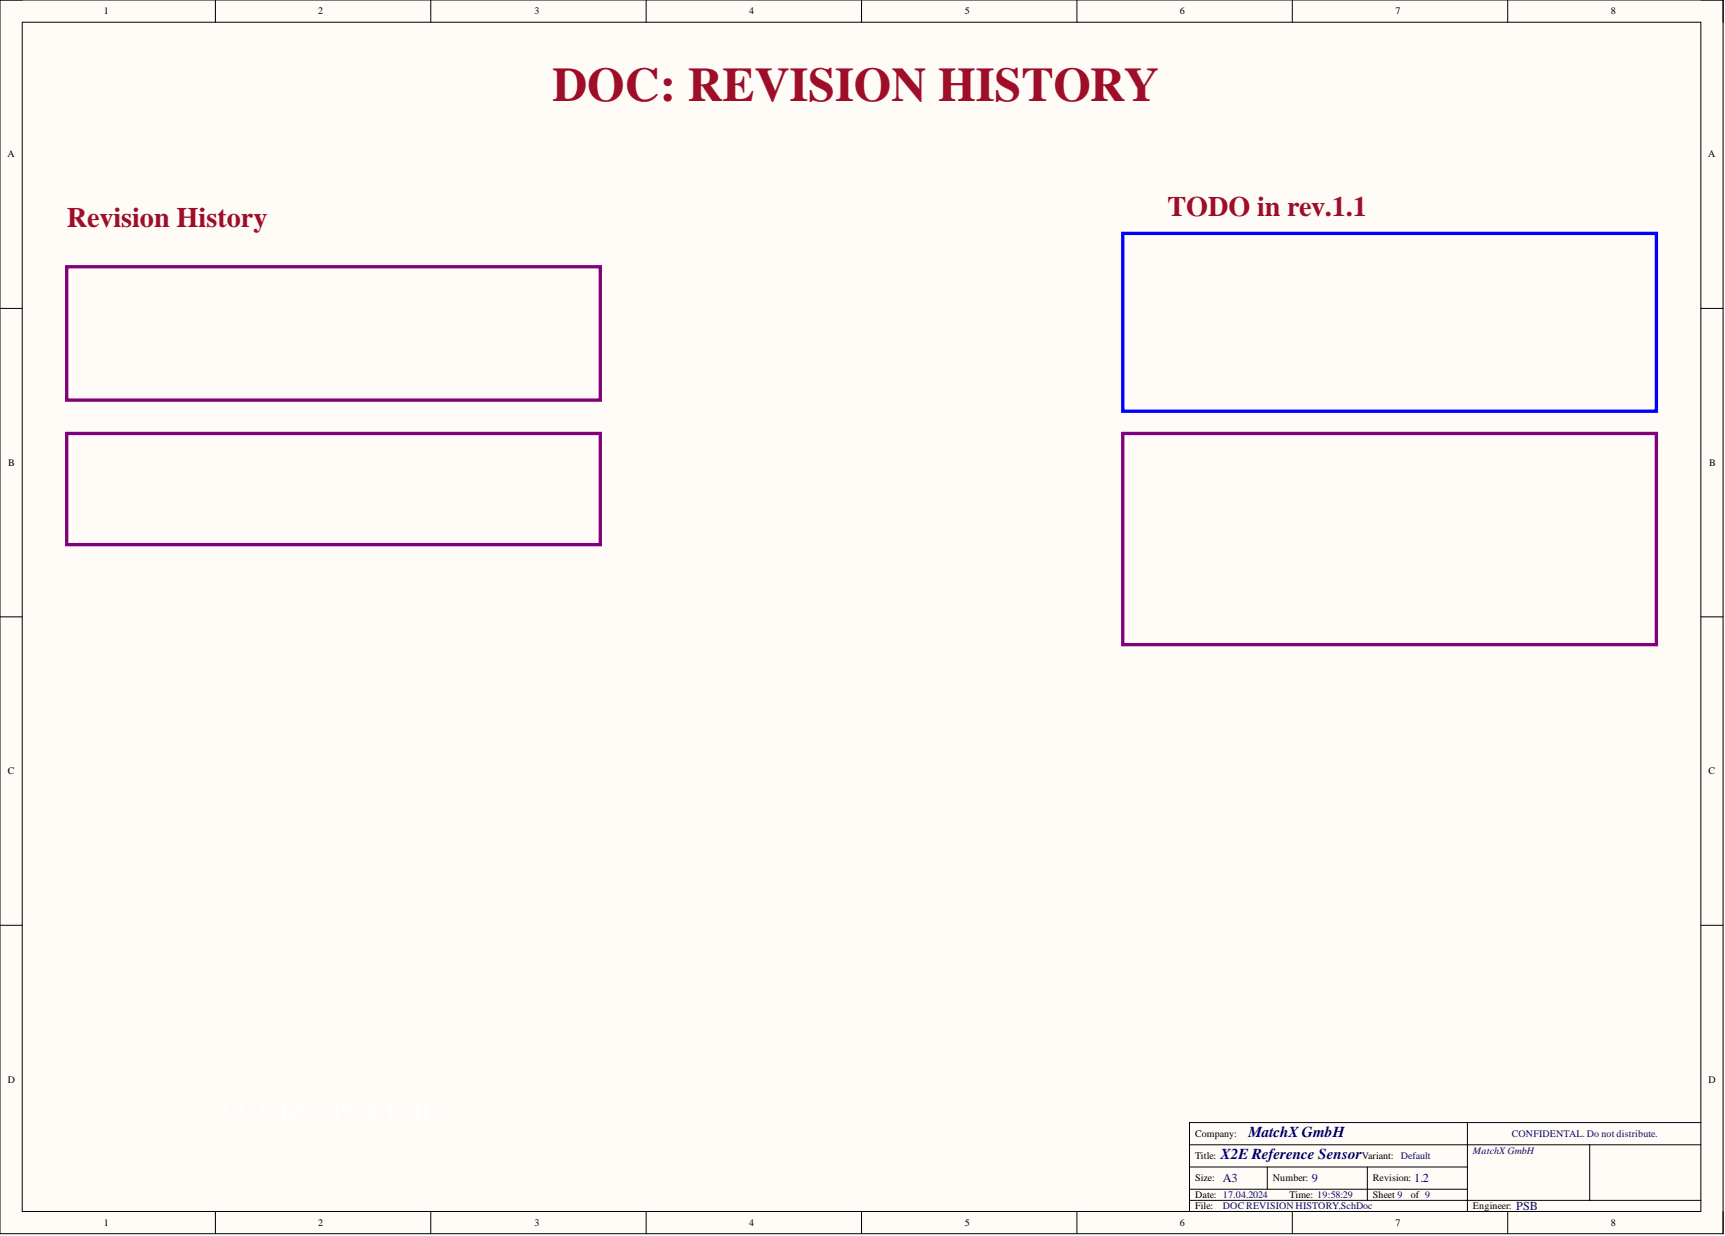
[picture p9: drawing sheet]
<svg xmlns="http://www.w3.org/2000/svg" width="393mm" height="282mm" viewBox="0 0 393 282" stroke-linecap="round" stroke-linejoin="round" font-family="sans-serif">
<defs><g id="words">
<text font-size="11" fill="#9e0e29" x="126" y="23">DOC: REVISION HISTORY</text>
<g font-size="6.4" fill="#9e0e29">
<text x="15.2" y="51.9">Revision History</text>
<text x="266.3" y="49.3">TODO in rev.1.1</text>
</g>
<g font-size="3.5" fill="#000080">
<text x="284.7" y="259.3">MatchX GmbH</text>
<text x="278.3" y="264.4">X2E Reference Sensor</text>
</g>
<g font-size="2.8" fill="#000080">
<text x="278.8" y="269.6">A3</text>
<text x="299.1" y="269.6">9</text>
<text x="322.4" y="269.6">1.2</text>
<text x="345.8" y="275.9">PSB</text>
</g>
<g font-size="2.3">
<text x="23.7" y="3.3">1</text>
<text x="72.6" y="3.3">2</text>
<text x="121.8" y="3.3">3</text>
<text x="170.9" y="3.3">4</text>
<text x="220" y="3.3">5</text>
<text x="269" y="3.3">6</text>
<text x="318.2" y="3.3">7</text>
<text x="367.3" y="3.3">8</text>
<text x="1.7" y="35.9">A</text>
<text x="389.5" y="35.9">A</text>
<text x="1.9" y="106.3">B</text>
<text x="389.7" y="106.3">B</text>
<text x="1.8" y="176.6">C</text>
<text x="389.6" y="176.6">C</text>
<text x="1.8" y="247">D</text>
<text x="389.6" y="247">D</text>
<text x="272.5" y="259.3">Company:</text>
<text x="272.5" y="264.4">Title:</text>
<text x="272.5" y="269.4">Size:</text>
<text x="290.2" y="269.4">Number:</text>
<text x="310.5" y="264.4">Variant:</text>
<text x="313.1" y="269.4">Revision:</text>
<text x="272.5" y="273.2">Date: 17.04.2024</text>
<text x="272.5" y="275.8">File:</text>
<text x="294" y="273.2">Time: 19:58:29</text>
<text x="313.1" y="273.2">Sheet 9</text>
<text x="321.7" y="273.2">of 9</text>
<text x="335.9" y="275.8">Engineer:</text>
<text x="23.7" y="279.6">1</text>
<text x="72.6" y="279.6">2</text>
<text x="121.8" y="279.6">3</text>
<text x="170.9" y="279.6">4</text>
<text x="220" y="279.6">5</text>
<text x="269" y="279.6">6</text>
<text x="318.2" y="279.6">7</text>
<text x="367.3" y="279.6">8</text>
</g>
<g font-size="2.3" fill="#000080">
<text x="335.9" y="263.1">MatchXGmbH</text>
<text x="344.7" y="259.3">CONFIDENTAL. Do not distribute.</text>
<text x="319.4" y="264.4">Default</text>
<text x="278.8" y="275.8">DOC REVISION HISTORY.SchDoc</text>
</g>
</g></defs>
<path d="M0 0h392.9v281.3h-392.9z" fill-rule="evenodd" fill="#fffcf8"/>
<path d="M0 0h392.9v281.3h-392.9z" fill="none" stroke="#000" stroke-width=".23"/>
<path d="M5.1 5.1h382.7v271.2h-382.7z" fill-rule="evenodd" fill="#fffcf8"/>
<g fill="none" stroke="#000" stroke-width=".23">
<path d="M0 0h5.1M49.1 0v5.1M98.2 0v5.1M147.3 0v5.1M196.5 0v5.1M245.6 0v5.1M294.7 0v5.1M343.8 0v5.1M387.8 0h5.1v5.1M5.1 5.1h382.7v271.2h-382.7zM0 70.3h5.1M387.8 70.3h5.1"/>
<path d="M0 140.7h5.1M387.8 140.7h5.1M0 211h5.1M387.8 211h5.1M334.6 256v20.3M387.8 256h-116.6v20.3M49.1 276.3v5M98.2 276.3v5M147.3 276.3v5M196.5 276.3v5M245.6 276.3v5M271.2 261.1h116.6"/>
<path d="M271.2 266.1h63.4M271.2 273.7h116.6M271.2 271.2h63.4M289 266.1v5.1M294.7 276.3v5M311.8 266.1v7.6M343.8 276.3v5M362.5 261.1v12.6M392.9 276.3v5"/>
</g>
<path d="M256 53.2h121.7v40.6h-121.7z" fill="none" stroke="#00f" stroke-width=".76"/>
<path d="M15.2 60.8h121.7v30.4h-121.7zM15.2 98.9h121.7v25.3h-121.7zM256 98.9h121.7v48.1h-121.7z" fill="none" stroke="#800080" stroke-width=".76"/>
<use href="#words"/>
</svg>
